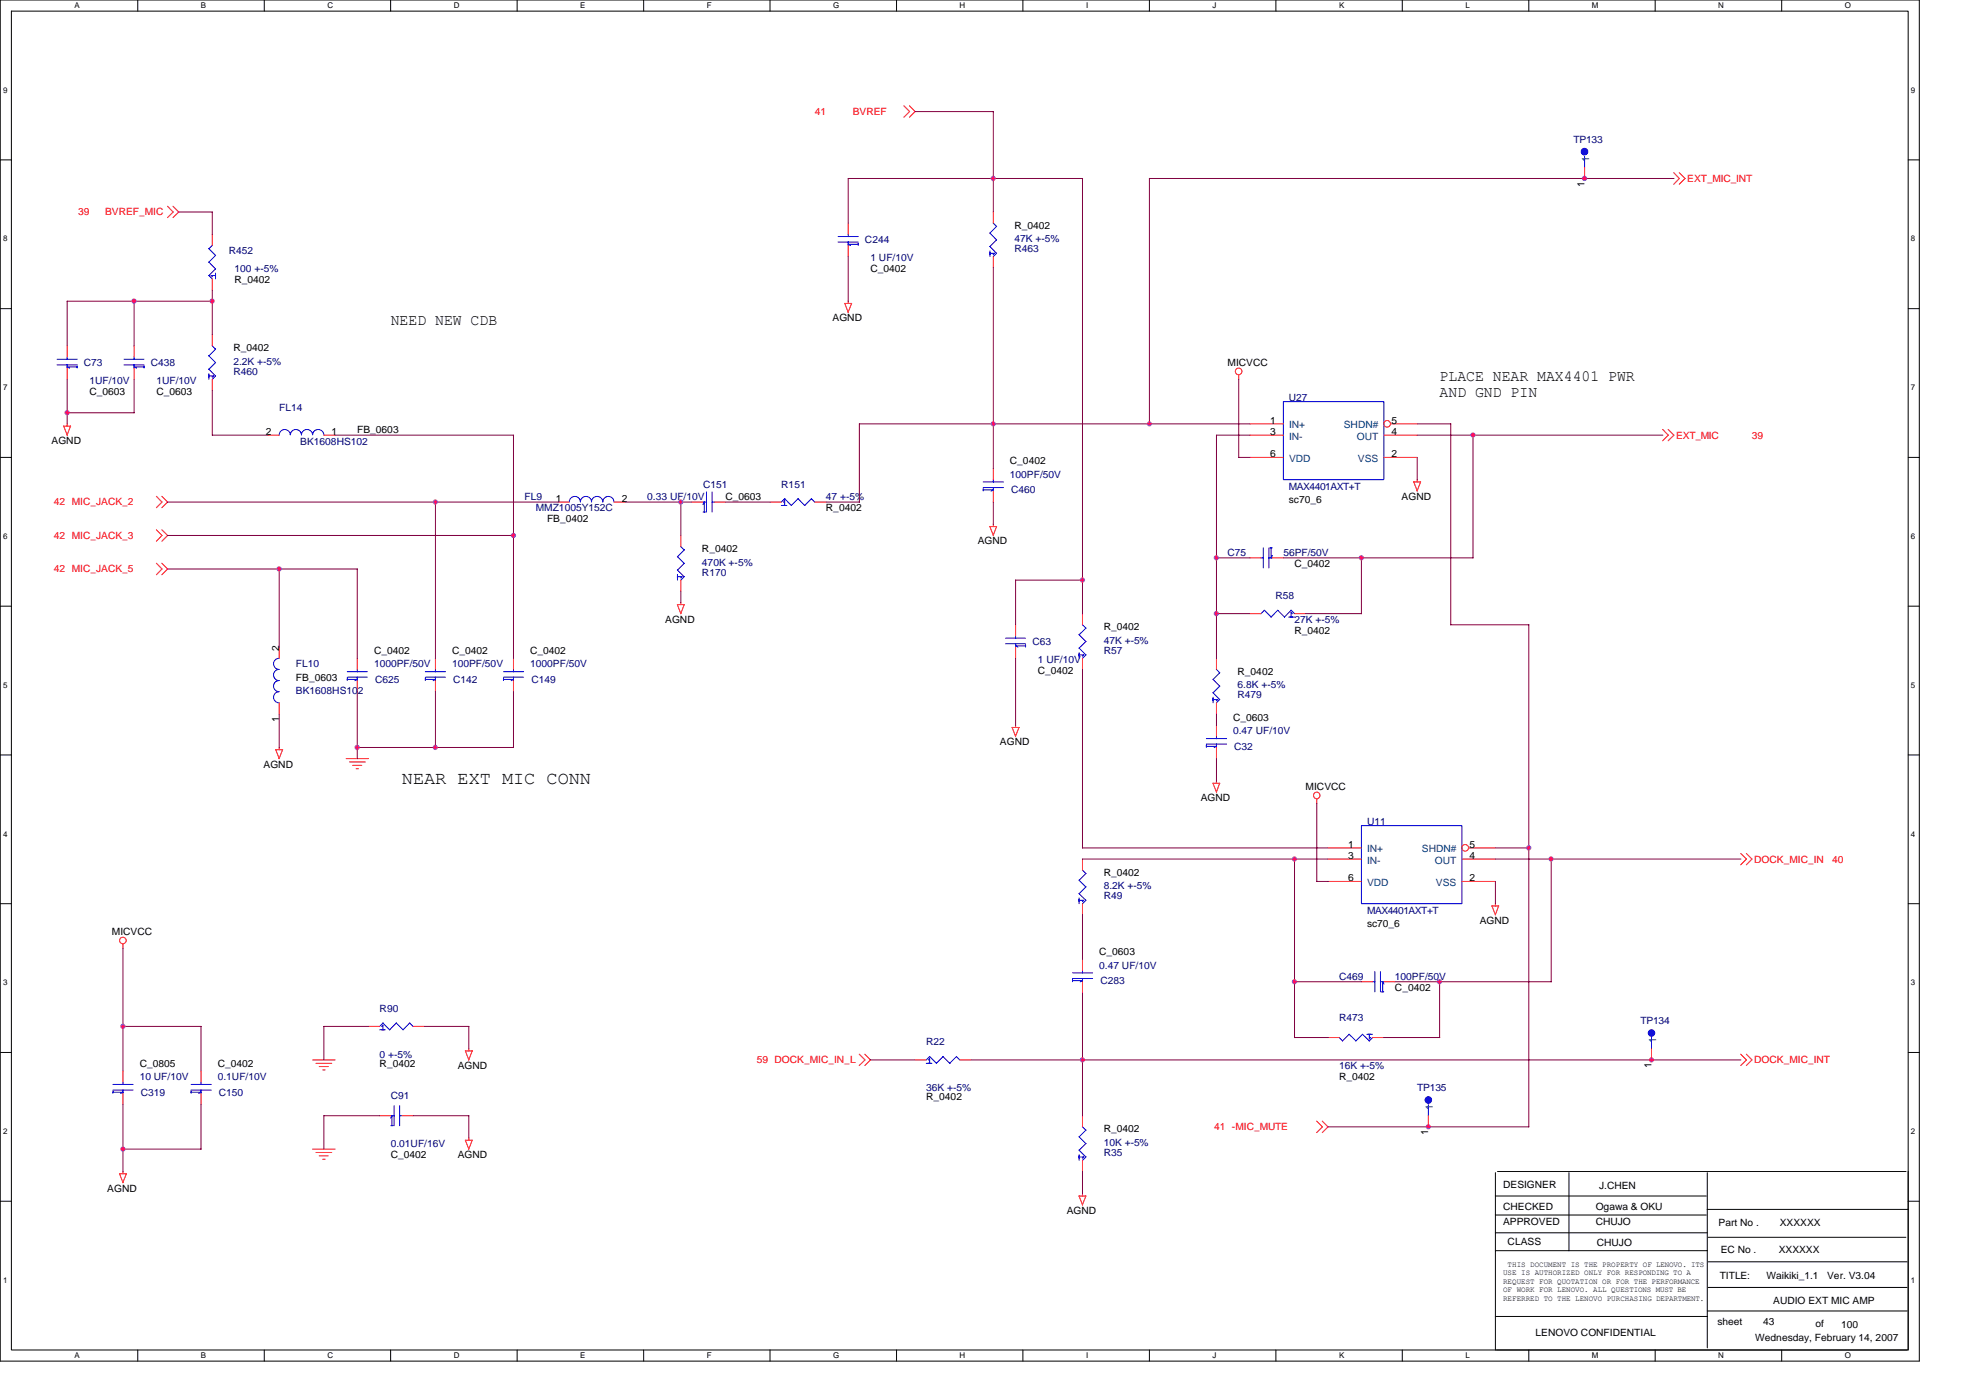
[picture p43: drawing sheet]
<svg xmlns="http://www.w3.org/2000/svg" width="297mm" height="210mm" viewBox="0 0 297 210" stroke-linecap="round" stroke-linejoin="round" font-family="sans-serif">
<defs><g id="words">
<text font-size="2.7" x="60.4" y="117.8">NEAR EXT MIC CONN</text>
<g font-size="2.3">
<text x="58.7" y="48.8">NEED NEW CDB</text>
<text x="216.3" y="57.2">PLACE NEAR MAX4401 PWR</text>
<text x="216.3" y="59.7">AND GND PIN</text>
</g>
<g font-size="1.5" fill="#f00">
<text x="122.4" y="17.3">41</text>
<text x="128.1" y="17.3">BVREF</text>
<text x="253.5" y="27.3">EXT_MIC_INT</text>
<text x="11.8" y="32.4">39</text>
<text x="15.8" y="32.4">BVREF_MIC</text>
<text x="251.8" y="65.9">EXT_MIC</text>
<text x="263.2" y="65.9">39</text>
<text x="8.1" y="75.9">42 MIC_JACK_2</text>
<text x="8.1" y="81">42 MIC_JACK_3</text>
<text x="8.1" y="86">42 MIC_JACK_5</text>
<text x="263.6" y="129.6">DOCK_MIC_IN</text>
<text x="275.3" y="129.6">40</text>
<text x="113.7" y="159.8">59 DOCK_MIC_IN_L</text>
<text x="263.6" y="159.8">DOCK_MIC_INT</text>
<text x="182.4" y="169.8">41 -MIC_MUTE</text>
</g>
<g font-size="1.5" fill="#000080">
<text x="236.4" y="21.5">TP133</text>
<text x="34.4" y="38.2">R452</text>
<text x="35.2" y="40.9">100 +-5%</text>
<text x="130" y="36.6">C244</text>
<text x="130.8" y="39.2">1 UF/10V</text>
<text x="152.4" y="37.9">R463</text>
<text x="152.4" y="36.4">47K +-5%</text>
<text x="12.6" y="55">C73</text>
<text x="13.4" y="57.7">1UF/10V</text>
<text x="22.7" y="55">C438</text>
<text x="23.5" y="57.7">1UF/10V</text>
<text x="35.1" y="56.3">R460</text>
<text x="35.1" y="54.8">2.2K +-5%</text>
<text x="41.9" y="61.7">FL14</text>
<text x="193.7" y="60.2">U27</text>
<text x="45.1" y="66.9">BK1608HS102</text>
<text x="151.7" y="71.8">100PF/50V</text>
<text x="78.8" y="75.1">FL9</text>
<text x="80.5" y="76.8">MMZ1005Y152C</text>
<text x="97.3" y="75.1">0.33 UF/10V</text>
<text x="105.6" y="73.3">C151</text>
<text x="117.4" y="73.3">R151</text>
<text x="124.1" y="75.1">47 +-5%</text>
<text x="151.9" y="74.1">C460</text>
<text x="193.7" y="73.6">MAX4401AXT+T</text>
<text x="184.4" y="83.5">C75</text>
<text x="192.8" y="83.5">56PF/50V</text>
<text x="105.5" y="86.5">R170</text>
<text x="105.5" y="85">470K +-5%</text>
<text x="191.6" y="90">R58</text>
<text x="194.5" y="93.6">27K +-5%</text>
<text x="44.5" y="100.3">FL10</text>
<text x="56.2" y="100.3">1000PF/50V</text>
<text x="67.9" y="100.3">100PF/50V</text>
<text x="79.7" y="100.3">1000PF/50V</text>
<text x="155.1" y="96.9">C63</text>
<text x="155.9" y="99.6">1 UF/10V</text>
<text x="165.8" y="98.3">R57</text>
<text x="165.8" y="96.7">47K +-5%</text>
<text x="44.5" y="104.3">BK1608HS102</text>
<text x="56.4" y="102.6">C625</text>
<text x="68.1" y="102.6">C142</text>
<text x="79.8" y="102.6">C149</text>
<text x="185.9" y="104.9">R479</text>
<text x="185.9" y="103.4">6.8K +-5%</text>
<text x="185.3" y="110.3">0.47 UF/10V</text>
<text x="185.4" y="112.7">C32</text>
<text x="205.4" y="123.9">U11</text>
<text x="165.8" y="135.1">R49</text>
<text x="165.8" y="133.6">8.2K +-5%</text>
<text x="205.4" y="137.3">MAX4401AXT+T</text>
<text x="165.2" y="145.5">0.47 UF/10V</text>
<text x="165.3" y="147.9">C283</text>
<text x="201.2" y="147.2">C469</text>
<text x="209.6" y="147.2">100PF/50V</text>
<text x="57" y="152.1">R90</text>
<text x="201.2" y="153.4">R473</text>
<text x="246.5" y="153.9">TP134</text>
<text x="57" y="158.9">0 +-5%</text>
<text x="139.2" y="157.1">R22</text>
<text x="201.2" y="160.6">16K +-5%</text>
<text x="21" y="162.3">10 UF/10V</text>
<text x="21.2" y="164.6">C319</text>
<text x="32.7" y="162.3">0.1UF/10V</text>
<text x="32.9" y="164.6">C150</text>
<text x="58.7" y="165.1">C91</text>
<text x="139.2" y="164">36K +-5%</text>
<text x="212.9" y="164">TP135</text>
<text x="58.7" y="172.3">0.01UF/16V</text>
<text x="165.8" y="173.7">R35</text>
<text x="165.8" y="172.2">10K +-5%</text>
</g>
<g font-size="1.5">
<text x="238.1" y="28.1" transform="rotate(-90 238.1 28.1)">1</text>
<text x="152.4" y="34.4">R_0402</text>
<text x="130.8" y="40.9">C_0402</text>
<text x="35.2" y="42.6">R_0402</text>
<text x="35.1" y="52.8">R_0402</text>
<text x="125.1" y="48.3">AGND</text>
<text x="13.4" y="59.4">C_0603</text>
<text x="23.5" y="59.4">C_0603</text>
<text x="184.4" y="55">MICVCC</text>
<text x="39.9" y="65.4">2</text>
<text x="49.8" y="65.4">1</text>
<text x="53.7" y="65">FB_0603</text>
<text x="190.8" y="63.7">1</text>
<text x="190.8" y="65.4">3</text>
<text x="209.1" y="65.4">4</text>
<text x="209.1" y="63.7">5</text>
<text x="7.7" y="66.7">AGND</text>
<text x="151.7" y="69.7">C_0402</text>
<text x="190.8" y="68.7">6</text>
<text x="209.1" y="68.7">2</text>
<text x="83.5" y="75.4">1</text>
<text x="93.4" y="75.4">2</text>
<text x="109" y="75.1">C_0603</text>
<text x="124.1" y="76.8">R_0402</text>
<text x="193.7" y="75.6">sc70_6</text>
<text x="210.6" y="75.1">AGND</text>
<text x="82.2" y="78.5">FB_0402</text>
<text x="105.5" y="83">R_0402</text>
<text x="146.9" y="81.8">AGND</text>
<text x="194.5" y="85.2">C_0402</text>
<text x="99.9" y="93.6">AGND</text>
<text x="165.8" y="94.7">R_0402</text>
<text x="194.5" y="95.2">R_0402</text>
<text x="41.9" y="97.7" transform="rotate(-90 41.9 97.7)">2</text>
<text x="56.2" y="98.3">C_0402</text>
<text x="67.9" y="98.3">C_0402</text>
<text x="79.7" y="98.3">C_0402</text>
<text x="155.9" y="101.3">C_0402</text>
<text x="185.9" y="101.4">R_0402</text>
<text x="44.5" y="102.3">FB_0603</text>
<text x="41.9" y="108.5" transform="rotate(-90 41.9 108.5)">1</text>
<text x="150.2" y="112">AGND</text>
<text x="185.3" y="108.3">C_0603</text>
<text x="39.6" y="115.3">AGND</text>
<text x="196.2" y="118.7">MICVCC</text>
<text x="180.4" y="120.4">AGND</text>
<text x="165.8" y="131.6">R_0402</text>
<text x="202.5" y="127.4">1</text>
<text x="202.5" y="129.1">3</text>
<text x="220.8" y="129.1">4</text>
<text x="220.8" y="127.4">5</text>
<text x="202.5" y="132.4">6</text>
<text x="220.8" y="132.4">2</text>
<text x="16.8" y="140.5">MICVCC</text>
<text x="165.2" y="143.5">C_0603</text>
<text x="205.4" y="139.3">sc70_6</text>
<text x="222.3" y="138.8">AGND</text>
<text x="209.6" y="148.9">C_0402</text>
<text x="21" y="160.3">C_0805</text>
<text x="32.7" y="160.3">C_0402</text>
<text x="57" y="160.3">R_0402</text>
<text x="68.8" y="160.6">AGND</text>
<text x="248.1" y="160.5" transform="rotate(-90 248.1 160.5)">1</text>
<text x="139.2" y="165.3">R_0402</text>
<text x="201.2" y="162.3">R_0402</text>
<text x="165.8" y="170.2">R_0402</text>
<text x="214.6" y="170.6" transform="rotate(-90 214.6 170.6)">1</text>
<text x="16.1" y="179">AGND</text>
<text x="58.7" y="174">C_0402</text>
<text x="68.8" y="174">AGND</text>
<text x="225.8" y="178.5">DESIGNER</text>
<text x="240.3" y="178.7">J.CHEN</text>
<text x="160.3" y="182.4">AGND</text>
<text x="225.8" y="181.7">CHECKED</text>
<text x="225.8" y="184.1">APPROVED</text>
<text x="239.8" y="181.7">Ogawa &amp; OKU</text>
<text x="239.8" y="184.1">CHUJO</text>
<text x="258.2" y="184.3">Part No .</text>
<text x="267.4" y="184.3">XXXXXX</text>
<text x="226.5" y="187.1">CLASS</text>
<text x="239.9" y="187.3">CHUJO</text>
<text x="258.5" y="188.3">EC No .</text>
<text x="267.2" y="188.3">XXXXXX</text>
<text x="258.4" y="192.1">TITLE:</text>
<text x="265.4" y="192.1">Waikiki_1.1</text>
<text x="266.4" y="196">AUDIO EXT MIC AMP</text>
<text x="274.5" y="192.1">Ver. V3.04</text>
<text x="230.7" y="200.7">LENOVO CONFIDENTIAL</text>
<text x="258" y="199.2">sheet</text>
<text x="263.7" y="201.5">Wednesday, February 14, 2007</text>
<text x="264.9" y="199.2">43</text>
<text x="272.8" y="199.3">of</text>
<text x="276.6" y="199.5">100</text>
</g>
<g font-size="1.5" fill="#004080">
<text x="238.8" y="24.3" transform="rotate(-90 238.8 24.3)">1</text>
<text x="193.7" y="64.4">IN+</text>
<text x="201.9" y="64.4">SHDN#</text>
<text x="193.7" y="66.1">IN-</text>
<text x="193.7" y="69.4">VDD</text>
<text x="203.9" y="66.1">OUT</text>
<text x="204" y="69.4">VSS</text>
<text x="205.4" y="128.1">IN+</text>
<text x="205.4" y="129.8">IN-</text>
<text x="213.6" y="128.1">SHDN#</text>
<text x="215.6" y="129.8">OUT</text>
<text x="205.4" y="133.1">VDD</text>
<text x="215.7" y="133.1">VSS</text>
<text x="248.8" y="156.7" transform="rotate(-90 248.8 156.7)">1</text>
<text x="215.3" y="166.8" transform="rotate(-90 215.3 166.8)">1</text>
</g>
<g font-size="1.2">
<text x="11.2" y="1.3">A</text>
<text x="30.2" y="1.3">B</text>
<text x="49.2" y="1.3">C</text>
<text x="68.2" y="1.3">D</text>
<text x="87.2" y="1.3">E</text>
<text x="106.2" y="1.3">F</text>
<text x="125.2" y="1.3">G</text>
<text x="144.2" y="1.3">H</text>
<text x="163.2" y="1.3">I</text>
<text x="182.2" y="1.3">J</text>
<text x="201.2" y="1.3">K</text>
<text x="220.2" y="1.3">L</text>
<text x="239.2" y="1.3">M</text>
<text x="258.2" y="1.3">N</text>
<text x="277.2" y="1.3">O</text>
<text x=".5" y="13.9">9</text>
<text x="287.1" y="13.9">9</text>
<text x=".5" y="36.3">8</text>
<text x="287.1" y="36.3">8</text>
<text x=".5" y="58.6">7</text>
<text x="287.1" y="58.6">7</text>
<text x=".5" y="81">6</text>
<text x="287.1" y="81">6</text>
<text x=".5" y="103.3">5</text>
<text x="287.1" y="103.3">5</text>
<text x=".5" y="125.7">4</text>
<text x="287.1" y="125.7">4</text>
<text x=".5" y="148">3</text>
<text x="287.1" y="148">3</text>
<text x=".5" y="170.4">2</text>
<text x="287.1" y="170.4">2</text>
<text x="225.8" y="191.6">USE IS AUTHORIZED ONLY FOR RESPONDING TO A</text>
<text x="226.5" y="190.4">THIS DOCUMENT IS THE PROPERTY OF LENOVO. ITS</text>
<text x=".5" y="192.7">1</text>
<text x="225.8" y="192.9">REQUEST FOR QUOTATION OR FOR THE PERFORMANCE</text>
<text x="225.8" y="194.2">OF WORK FOR LENOVO. ALL QUESTIONS MUST BE</text>
<text x="225.8" y="195.5">REFERRED TO THE LENOVO PURCHASING DEPARTMENT.</text>
<text x="287.1" y="192.7">1</text>
<text x="11.2" y="204.1">A</text>
<text x="30.2" y="204.1">B</text>
<text x="49.2" y="204.1">C</text>
<text x="68.2" y="204.1">D</text>
<text x="87.2" y="204.1">E</text>
<text x="106.2" y="204.1">F</text>
<text x="125.2" y="204.1">G</text>
<text x="144.2" y="204.1">H</text>
<text x="163.2" y="204.1">I</text>
<text x="182.2" y="204.1">J</text>
<text x="201.2" y="204.1">K</text>
<text x="220.2" y="204.1">L</text>
<text x="239.2" y="204.1">M</text>
<text x="258.2" y="204.1">N</text>
<text x="277.2" y="204.1">O</text>
</g>
</g></defs>
<path d="M0 0h288.4v204.5h-288.4zM1.7 1.7h285v201.1h-285z" fill="none" stroke="#000" stroke-width=".15"/>
<g fill="#fff">
<path d="M11.2 .2h.8v1.3h-.8z"/>
<path d="M11.2 203h.8v1.4h-.8z"/>
</g>
<path d="M20.7 0v1.7M20.7 202.8v1.7" fill="none" stroke="#000" stroke-width=".15"/>
<g fill="#fff">
<path d="M30.2 .2h.8v1.3h-.8z"/>
<path d="M30.2 203h.8v1.4h-.8z"/>
</g>
<path d="M39.7 0v1.7M39.7 202.8v1.7" fill="none" stroke="#000" stroke-width=".15"/>
<g fill="#fff">
<path d="M49.2 .2h.8v1.3h-.8z"/>
<path d="M49.2 203h.8v1.4h-.8z"/>
</g>
<path d="M58.7 0v1.7M58.7 202.8v1.7" fill="none" stroke="#000" stroke-width=".15"/>
<g fill="#fff">
<path d="M68.2 .2h.8v1.3h-.8z"/>
<path d="M68.2 203h.8v1.4h-.8z"/>
</g>
<path d="M77.7 0v1.7M77.7 202.8v1.7" fill="none" stroke="#000" stroke-width=".15"/>
<g fill="#fff">
<path d="M87.2 .2h.8v1.3h-.8z"/>
<path d="M87.2 203h.8v1.4h-.8z"/>
</g>
<path d="M96.7 0v1.7M96.7 202.8v1.7" fill="none" stroke="#000" stroke-width=".15"/>
<g fill="#fff">
<path d="M106.2 .2h.7v1.3h-.7z"/>
<path d="M106.2 203h.7v1.4h-.7z"/>
</g>
<path d="M115.7 0v1.7M115.7 202.8v1.7" fill="none" stroke="#000" stroke-width=".15"/>
<g fill="#fff">
<path d="M125.2 .2h.9v1.3h-.9z"/>
<path d="M125.2 203h.9v1.4h-.9z"/>
</g>
<path d="M134.7 0v1.7M134.7 202.8v1.7" fill="none" stroke="#000" stroke-width=".15"/>
<g fill="#fff">
<path d="M144.2 .2h.8v1.3h-.8z"/>
<path d="M144.2 203h.8v1.4h-.8z"/>
</g>
<path d="M153.7 0v1.7M153.7 202.8v1.7" fill="none" stroke="#000" stroke-width=".15"/>
<g fill="#fff">
<path d="M163.2 .2h.3v1.3h-.3z"/>
<path d="M163.2 203h.3v1.4h-.3z"/>
</g>
<path d="M172.7 0v1.7M172.7 202.8v1.7" fill="none" stroke="#000" stroke-width=".15"/>
<g fill="#fff">
<path d="M182.2 .2h.6v1.3h-.6z"/>
<path d="M182.2 203h.6v1.4h-.6z"/>
</g>
<path d="M191.7 0v1.7M191.7 202.8v1.7" fill="none" stroke="#000" stroke-width=".15"/>
<g fill="#fff">
<path d="M201.2 .2h.8v1.3h-.8z"/>
<path d="M201.2 203h.8v1.4h-.8z"/>
</g>
<path d="M210.7 0v1.7M210.7 202.8v1.7" fill="none" stroke="#000" stroke-width=".15"/>
<g fill="#fff">
<path d="M220.2 .2h.6v1.3h-.6z"/>
<path d="M220.2 203h.6v1.4h-.6z"/>
</g>
<path d="M229.7 0v1.7M229.7 202.8v1.7" fill="none" stroke="#000" stroke-width=".15"/>
<g fill="#fff">
<path d="M239.2 .2h.9v1.3h-.9z"/>
<path d="M239.2 203h.9v1.4h-.9z"/>
</g>
<path d="M248.7 0v1.7M248.7 202.8v1.7" fill="none" stroke="#000" stroke-width=".15"/>
<g fill="#fff">
<path d="M258.2 .2h.8v1.3h-.8z"/>
<path d="M258.2 203h.8v1.4h-.8z"/>
</g>
<path d="M267.7 0v1.7M267.7 202.8v1.7" fill="none" stroke="#000" stroke-width=".15"/>
<g fill="#fff">
<path d="M277.2 .2h.9v1.3h-.9z"/>
<path d="M277.2 203h.9v1.4h-.9z"/>
<path d="M.5 12.8h.6v1.4h-.6z"/>
<path d="M287.1 12.8h.7v1.4h-.7z"/>
<path d="M.5 35.2h.6v1.3h-.6z"/>
<path d="M287.1 35.2h.7v1.3h-.7z"/>
</g>
<path d="M0 24h1.7M286.7 24h1.7" fill="none" stroke="#000" stroke-width=".15"/>
<g fill="#fff">
<path d="M.5 57.6h.6v1.3h-.6z"/>
<path d="M287.1 57.6h.7v1.3h-.7z"/>
</g>
<path d="M0 46.4h1.7M286.7 46.4h1.7" fill="none" stroke="#000" stroke-width=".15"/>
<g fill="#fff">
<path d="M.5 79.9h.6v1.3h-.6z"/>
<path d="M287.1 79.9h.7v1.3h-.7z"/>
</g>
<path d="M0 68.7h1.7M286.7 68.7h1.7" fill="none" stroke="#000" stroke-width=".15"/>
<g fill="#fff">
<path d="M.5 102.3h.6v1.3h-.6z"/>
<path d="M287.1 102.3h.7v1.3h-.7z"/>
</g>
<path d="M0 91.1h1.7M286.7 91.1h1.7" fill="none" stroke="#000" stroke-width=".15"/>
<g fill="#fff">
<path d="M.5 124.6h.6v1.3h-.6z"/>
<path d="M287.1 124.6h.7v1.3h-.7z"/>
</g>
<path d="M0 113.4h1.7M286.7 113.4h1.7" fill="none" stroke="#000" stroke-width=".15"/>
<g fill="#fff">
<path d="M.5 147h.6v1.3h-.6z"/>
<path d="M287.1 147h.7v1.3h-.7z"/>
</g>
<path d="M0 135.8h1.7M286.7 135.8h1.7" fill="none" stroke="#000" stroke-width=".15"/>
<g fill="#fff">
<path d="M.5 169.3h.6v1.3h-.6z"/>
<path d="M287.1 169.3h.7v1.3h-.7z"/>
</g>
<path d="M0 158.1h1.7M286.7 158.1h1.7" fill="none" stroke="#000" stroke-width=".15"/>
<g fill="#fff">
<path d="M.5 191.7h.6v1.3h-.6z"/>
<path d="M287.1 191.7h.7v1.3h-.7z"/>
</g>
<g fill="none" stroke="#000" stroke-width=".15">
<path d="M224.7 179.7h31.7M224.7 176.2v26.7M225 176h61.4M235.7 176.2v11.7M256.5 176.2v26.3M286.7 176v26.8M0 180.5h1.7M224.7 182.6h31.7M224.7 185.2h31.8M224.7 187.9h31.8M224.7 197.8h31.8M256.5 181.7h30.2"/>
<path d="M256.5 197h30.1M256.7 189.6h29.8M256.7 185.9h29.7M256.7 193.4h29.8M286.7 180.5h1.7M224.8 202.8h61.7"/>
</g>
<g fill="none" stroke="#f00" stroke-width=".15">
<path d="M135.8 15.9l.9 .9-.9 .8M136.6 15.9l.9 .9-.9 .8M25.2 31l.8 .9-.8 .8M26 31l.9 .9-.9 .8M31.9 35.2v1.7M127.4 33.5v1.7M127.4 36.9v1.6M149.2 31.9v1.6M149.2 38.5v1.7M238.1 25.1v1.7M251.5 26l.8 .8-.8 .9M252.3 26l.9 .8-.9 .9"/>
<path d="M10.1 52v1.6M10.1 55.3v1.7M20.1 52v1.6M20.1 55.3v1.7M31.9 41.9v1.7M31.9 50.3v1.7M31.9 57v1.7M126.9 45.6l.5 1.3M126.9 45.6h1.1M127.4 45.2v.4M127.9 45.6l-.5 1.3M186.1 56.3v.7"/>
<path d="M9.6 64l.5 1.4M9.6 64h1M10.1 63.7v.3M10.6 64l-.5 1.4M23.5 74.6l.8 .8-.8 .9M23.5 79.6l.8 .9-.8 .8M24.3 74.6l.9 .8-.9 .9M24.3 79.6l.9 .9-.9 .8M40.3 65.4h1.6M48.7 65.4h1.6M83.9 75.4h1.6M92.2 75.4h1.7"/>
<path d="M104 75.4h1.6M107.3 75.4h1.7M115.7 75.4h1.7M122.4 75.4h1.7M148.7 79.1l.5 1.4 .5-1.4M148.7 79.1h1.1M149.2 70.4v1.7M149.2 73.8v1.6M149.2 78.8v.3M187.8 63.7h5M187.8 68.7h5M187.8 65.4h5"/>
<path d="M207.9 68.7h5M207.9 65.4h5M208.9 63.7h4M212.4 72.4l.5 1.4M212.4 72.4h1.1M212.9 72.1v.3M213.4 72.4l-.5 1.4M249.8 64.5l.9 .9-.9 .8M250.6 64.5l.9 .9-.9 .8M23.5 84.6l.8 .9-.8 .9M24.3 84.6l.9 .9-.9 .9M41.9 97.2v1.7"/>
<path d="M53.7 98.9v1.7M65.4 98.9v1.7M77.1 98.9v1.7M101.8 90.8l.5 1.4 .5-1.4h-1M102.3 80.5v1.6M102.3 87.2v1.6M102.3 90.5v.3M152.6 93.9v1.6M152.6 97.2v1.7M162.6 92.2v1.7M162.6 98.9v1.7M182.8 98.9v1.7"/>
<path d="M187.8 92.2h1.7M187.8 83.8h1.7M191.2 83.8h1.6M194.5 92.2h1.7M41.4 112.6l.5 1.4M41.4 112.6h1.1M41.9 105.6v1.7M41.9 112.3v.3M42.5 112.6l-.6 1.4M52 114h3.4M52.5 114.5h2.4M53 115h1.4"/>
<path d="M53.5 115.5h.4M53.7 102.3v1.6M65.4 102.3v1.6M77.1 102.3v1.6M152.1 109.3l.5 1.3M152.1 109.3h1l-.5 1.4M152.6 108.9v.4M182.8 119l-.5-1.3h1l-.6 1.3M182.8 105.6v1.7M182.8 109v1.6M182.8 112.3v1.7M182.8 117.3v.4"/>
<path d="M162.6 129.1v1.6M162.6 135.8v1.7M197.8 120v.7M199.5 127.4h5.1M199.5 132.4h5.1M199.5 129.1h5.1M219.6 132.4h5.1M219.6 129.1h5.1M220.7 127.4h4M224.2 136.1l.5 1.4M224.2 136.1h1l-.5 1.4M224.7 135.8v.3"/>
<path d="M261.5 128.2l.9 .9-.9 .8M262.4 128.2l.8 .9-.8 .8M18.5 141.8v.7M47 159.3h3.4M47.5 159.8h2.3M55.3 154.2h1.7M62.1 154.2h1.6M69.9 157.9l.5 1.4 .6-1.4h-1.1M70.4 157.6v.3M129.1 158.4l.9 .9-.9 .8M129.9 158.4l.9 .9-.9 .8M137.5 159.3h1.7"/>
<path d="M144.2 159.3h1.7M162.6 144.2v1.6M162.6 147.5v1.7M199.5 155.9h1.7M204.6 147.5h1.6M206.2 155.9h1.7M207.9 147.5h1.7M248.1 157.6v1.7M261.5 158.4l.9 .9-.9 .8M262.4 158.4l.8 .9-.8 .8M18.5 160.9v1.7M18.5 164.3v1.7"/>
<path d="M18.5 176v.4M19 176.4l-.5 1.3M19 176.4h-1l.5 1.3M30.2 160.9v1.7M30.2 164.3v1.7M47 172.7h3.4M47.5 173.2h2.3M48 173.7h1.3M48 160.3h1.3M48.5 174.2h.3M48.5 160.8h.3M57 167.6h1.7"/>
<path d="M60.4 167.6h1.7M69.9 171.3l.5 1.4 .6-1.4h-1.1M70.4 171v.3M162.6 167.6v1.7M162.6 174.3v1.7M162.6 179.3v.4M163.1 179.7l-.5 1.4M163.2 179.7h-1.1l.5 1.3M197.8 168.4l.9 .9-.9 .9M198.7 168.4l.8 .9-.8 .9M214.6 167.6v1.7"/>
<circle cx="186.1" cy="55.8" r=".5"/>
<circle cx="208.4" cy="63.7" r=".5"/>
<circle cx="197.8" cy="119.5" r=".49"/>
<circle cx="220.1" cy="127.4" r=".5"/>
<circle cx="18.5" cy="141.3" r=".49"/>
</g>
<g fill="none" stroke="#00f" stroke-width=".15">
<path d="M31.4 39.4l1 1M31.4 37.4l1 1M31.9 36.9l-.5 .5M32.4 38.4l-1 1M125.9 35.5h3M125.9 36.4h3M127.4 36.7h1.5M127.4 35.2v.4M127.4 36.3v.6M127.4 36.7l.4 .2M128.9 36.5v.4M148.7 37l1 1.1"/>
<path d="M148.7 35l1 1M148.7 38.1h.7l-.2 .1M148.7 37.7v.8M149.2 33.5l.5 .5M149.8 36l-1.1 1M149.8 34l-1.1 1M149.8 38l-.6 .5M238.1 23.5v1.7M8.6 54h3M8.6 54.8h3M10.1 55.1h1.5M10.1 53.6v.4"/>
<path d="M10.1 54.8v.5M10.1 55.1l.4 .2M11.6 55v.3M18.6 54h3.1M18.6 54.8h3.1M20.1 53.6v.4M20.1 54.8v.5M21.7 55.1h-1.6l.4 .2M21.7 55v.3M31.4 55.5l1 1M31.4 53.4l1 1.1M31.4 41.4l.5 .5"/>
<path d="M31.4 56.5h.7l-.2 .2M31.4 56.1v.9M31.7 41.4h.7M31.7 41.4l.2 .2M31.9 51.9l.5 .6M32.4 41v.9M32.4 54.5l-1 1M32.4 52.5l-1 1M32.4 56.5l-.5 .5M32.4 40.4l-1 1M41.9 65.4a.84 .84 0 0 1 .9-.9 .84 .84 0 0 1 .8 .9 .84 .84 0 0 1 .9-.9 .84 .84 0 0 1 .8 .9 .84 .84 0 0 1 .8-.9 .84 .84 0 0 1 .9 .9 .85 .85 0 0 1 .8-.9 .85 .85 0 0 1 .9 .9M85.5 75.4a.84 .84 0 0 1 .9-.8 .84 .84 0 0 1 .8 .8 .84 .84 0 0 1 .8-.8 .84 .84 0 0 1 .9 .8 .85 .85 0 0 1 .8-.8 .85 .85 0 0 1 .9 .8 .84 .84 0 0 1 .8-.8 .84 .84 0 0 1 .8 .8"/>
<path d="M105.6 75.8l.2-.4v1.5M105.6 75.4h.6M105.6 76.9h.4M106.1 73.9v3M107 75.4h.3M107 73.9v3M117.4 75.9h.8M117.9 74.9l1 1.1M117.9 75.2v.7M117.9 75.3l-.2 .2M117.9 74.9l-.5 .5M119.9 74.9l-1 1"/>
<path d="M121.9 74.9l.5 .6M121.9 74.9l-1 1.1-1-1.1M147.7 72.4h3.1M147.7 73.3h3.1M147.7 73.6h1.6M147.7 73.4v.4M149.2 72.1v.3M149.2 73.2v.6M149.2 73.6l-.3 .2M192.8 60.3h15.1v11.8h-15.1zM41.9 98.9a.84 .84 0 0 0-.8 .8 .84 .84 0 0 0 .8 .9 .84 .84 0 0 0-.8 .8 .84 .84 0 0 0 .8 .9 .84 .84 0 0 0-.8 .8 .84 .84 0 0 0 .8 .8 .84 .84 0 0 0-.8 .9 .84 .84 0 0 0 .8 .8M101.8 85.6l1 1.1"/>
<path d="M101.8 83.6l1 1-1 1.1M101.8 86.7h.7l-.2 .1M101.8 86.3v.9M102.3 82.1l.5 .5M102.8 82.6l-1 1.1M102.8 86.6l-.5 .6M151.1 95.9h3M151.1 96.7h3M152.6 95.5v.4M152.6 96.7v.5M154.1 97h-1.5l.3 .2M154.1 96.9v.3"/>
<path d="M162.1 97.4l1 1M162.1 98v.9M162.1 98.4h.7M162.6 93.9l.5 .5M162.8 98.4l-.2 .2M163.2 96.4l-1.1 1M163.2 94.4l-1.1 1 1 1M163.2 98.4l-.6 .5M189.4 92.2l.5-.5 1.1 1M189.5 83.8h.3M189.8 82.3v3M190.6 83.8h.6"/>
<path d="M190.6 82.3v3M190.8 82.3h.4M191 82.3v1.5l.2-.3M192 91.7l1 1M192 91.7l-1 1M193.6 92.7h.9M194 91.7l.5 .5M194 91.7l-1 1M194.2 92.2l-.2-.2v.7M52.2 100.9h3M52.2 101.7h3M52.2 102.1h1.5"/>
<path d="M52.2 101.9v.4M53.7 100.6v.3M53.7 101.7v.6M53.7 102.1l-.4 .2M63.9 100.9h3M63.9 101.7h3M63.9 102.1h1.5l-.3 .2M63.9 101.9v.4M65.4 100.6v.3M65.4 101.7v.6M75.6 100.9h3.1M75.6 101.7h3.1"/>
<path d="M75.6 102.1h1.6l-.4 .2M75.6 101.9v.4M77.1 100.6v.3M77.1 101.7v.6M181.2 111h3.1M181.2 111.8h3.1M181.2 112.1h1.6l-.4 .2M181.2 112v.3M182.2 102.1l1.1 1M182.3 105.1h.7M182.3 104.8v.8M182.7 100.6l.6 .5-1 1"/>
<path d="M182.8 110.6v.4M182.8 111.8v.5M182.9 105.1l-.2 .2M183.3 103.1l-1.1 1 1.1 1-.5 .5M162.1 134.3l1 1M162.1 134.9v.9M162.1 135.3h.7M162.6 130.7l.5 .6M162.8 135.3l-.2 .2M163.2 135.3l-.6 .5M163.2 133.2l-1.1 1.1M163.2 131.2l-1.1 1 1 1.1"/>
<path d="M204.6 124.1h15v11.7h-15zM57 154.2l.5-.5 1.1 1M57 154.7h.9M57.3 154.2l.2-.2v.7M59.5 153.7l1.1 1M59.6 153.7l-1.1 1M62.1 154.2l-.5-.5-1 1M139.2 159.3l.5-.6 1 1.1M139.2 159.8h.8M139.5 159.3l.2-.2v.7M141.7 158.7l1 1.1M141.7 158.7l-1 1.1"/>
<path d="M144.2 159.3l-.5-.6-1 1.1M161.1 146.2h3.1M161.1 147h3.1M161.1 147.3h1.6M161.1 147.2v.3M162.6 145.8v.4M162.6 147v.5M162.6 147.3l-.3 .2M202.7 155.4l1 1M202.7 155.4l-1 1-.5-.5M205.4 155.4h.8M205.7 155.4v.7l.2-.2"/>
<path d="M206.2 155.9l-.5 .5-1-1-1 1M206.2 147.5h.4M206.6 146v3M207.4 147.5h.5M207.4 146v3M207.6 149h.3M207.9 147.9l-.2-.4v1.5M248.1 155.9v1.7M17 162.9h3M17 163.8h3M17 164.1h1.5l-.4 .2M17 163.9v.4"/>
<path d="M18.5 162.6v.4M18.5 163.8v.5M28.7 162.9h3M28.7 163.8h3M28.7 164.1h1.5M28.7 163.9v.4M30.2 162.6v.4M30.2 163.8v.5M30.2 164.1l-.3 .2M58.7 167.6h.5M58.7 169.1h.4M58.9 167.6v1.5"/>
<path d="M58.9 167.6l-.2 .4M59.2 166.1v3M60 167.6h.4M60 166.1v3M162.1 170.8l1 1M162.1 173.8h.7M162.1 173.5v.8M162.6 169.3l.5 .5M162.8 173.8l-.2 .2M163.2 171.8l-1.1 1 1 1M163.2 169.8l-1.1 1M163.2 173.8l-.6 .5"/>
<path d="M214.6 166v1.7"/>
</g>
<g fill="#00f" stroke="#00f" stroke-width=".15">
<circle cx="214.6" cy="165.3" r=".49"/>
<circle cx="248.1" cy="155.2" r=".49"/>
<circle cx="238.1" cy="22.8" r=".5"/>
</g>
<g fill="none" stroke="#800040" stroke-width=".15">
<path d="M137.5 16.8h11.8M149.2 16.8v15.1M26.9 31.9h5M31.9 31.9v3.3M127.4 38.5v6.8M162.6 26.8v65.4M162.7 26.8h-35.3v6.7M172.7 26.8h78.8M172.7 26.8v36.9M10.1 45.3h21.8M10.1 45.3v6.7M10.1 57v6.7"/>
<path d="M20.1 45.2v6.8M20.1 57v5M31.9 43.6v6.7M31.9 58.7v6.7h8.4M149.2 40.2v30.2M186.1 57v11.7h1.7M10.1 62h10.1M25.2 75.4h58.7M50.3 65.4h26.9l-.1 33.5M65.4 75.4v23.5M93.9 75.4h10.1M102.3 75.4v5.1"/>
<path d="M109 75.4h6.7M124.1 75.4h5M149.2 75.4v3.4M187.8 65.4h-5v33.5M187.8 63.7h-58.7v11.8M212.9 65.4h36.9M212.9 63.7h5.1M212.9 68.7v3.4M218 63.7v30.2M221.3 65.4v18.4M25.2 80.5h52M25.2 85.5h28.5"/>
<path d="M41.9 85.5v11.7M53.7 85.5v13.4M102.3 88.8v1.8M152.6 87.1v6.8M152.6 98.9v10.1M152.6 87.2h10.1M182.8 83.8h5M182.8 92.2h5M192.8 83.8h28.5M204.6 83.8v8.4h-8.4M218 93.9h11.7M229.7 93.9v75.4"/>
<path d="M41.9 107.3v5M53.7 112.3h23.4M53.7 103.9v10.1M65.4 103.9v8.4M77.1 103.9v8.4M162.6 100.6v26.8h37M182.8 107.3v1.7M182.8 114v3.4M162.6 129.1h37M162.6 137.4v6.8M194.5 129.1v26.8M197.8 120.7v11.7h1.8"/>
<path d="M224.7 129.1h36.9M224.7 132.4v3.4M224.7 127.4h5M233.1 129.1v18.4M18.5 142.5v18.5M18.5 154.2h11.7M30.2 154.2v6.8M55.4 154.2h-6.7v5.1M63.7 154.2h6.8M70.4 154.2v3.4M130.8 159.3h6.7M145.9 159.3h115.7"/>
<path d="M162.6 149.2v18.5M194.5 155.9h5.1M194.5 147.5h10.1M207.9 155.9h8.4M209.6 147.5h23.5M216.3 147.5v8.4M18.5 166v10M18.5 172.7h11.7M30.2 166v6.7M57.1 167.6h-8.4v5.1M62.1 167.6h8.4M70.4 167.6v3.4"/>
<path d="M162.6 176v3.4M199.5 169.3h30.2"/>
</g>
<g fill="#f0f" stroke="#f0f" stroke-width=".15">
<circle cx="77.1" cy="80.5" r=".33"/>
<circle cx="65.4" cy="75.4" r=".32"/>
<circle cx="41.9" cy="85.5" r=".33"/>
<circle cx="31.9" cy="45.2" r=".32"/>
<circle cx="20.1" cy="45.2" r=".33"/>
<circle cx="65.4" cy="112.3" r=".32"/>
<circle cx="53.7" cy="112.3" r=".33"/>
<circle cx="102.3" cy="75.4" r=".33"/>
<circle cx="149.2" cy="63.7" r=".32"/>
<circle cx="204.5" cy="83.8" r=".33"/>
<circle cx="182.7" cy="92.2" r=".32"/>
<circle cx="182.7" cy="83.8" r=".32"/>
<circle cx="221.3" cy="65.4" r=".33"/>
<circle cx="10.1" cy="62" r=".33"/>
<circle cx="149.2" cy="26.8" r=".32"/>
<circle cx="162.6" cy="87.2" r=".33"/>
<circle cx="216.3" cy="147.5" r=".32"/>
<circle cx="233" cy="129.1" r=".32"/>
<circle cx="194.5" cy="129.1" r=".33"/>
<circle cx="194.5" cy="147.5" r=".33"/>
<circle cx="162.6" cy="159.2" r=".33"/>
<circle cx="229.7" cy="127.4" r=".33"/>
<circle cx="214.6" cy="169.3" r=".32"/>
<circle cx="18.5" cy="172.7" r=".33"/>
<circle cx="18.5" cy="154.2" r=".33"/>
<circle cx="172.7" cy="63.7" r=".32"/>
<circle cx="238.1" cy="26.8" r=".33"/>
<circle cx="248.1" cy="159.2" r=".32"/>
</g>
<use href="#words"/>
</svg>
